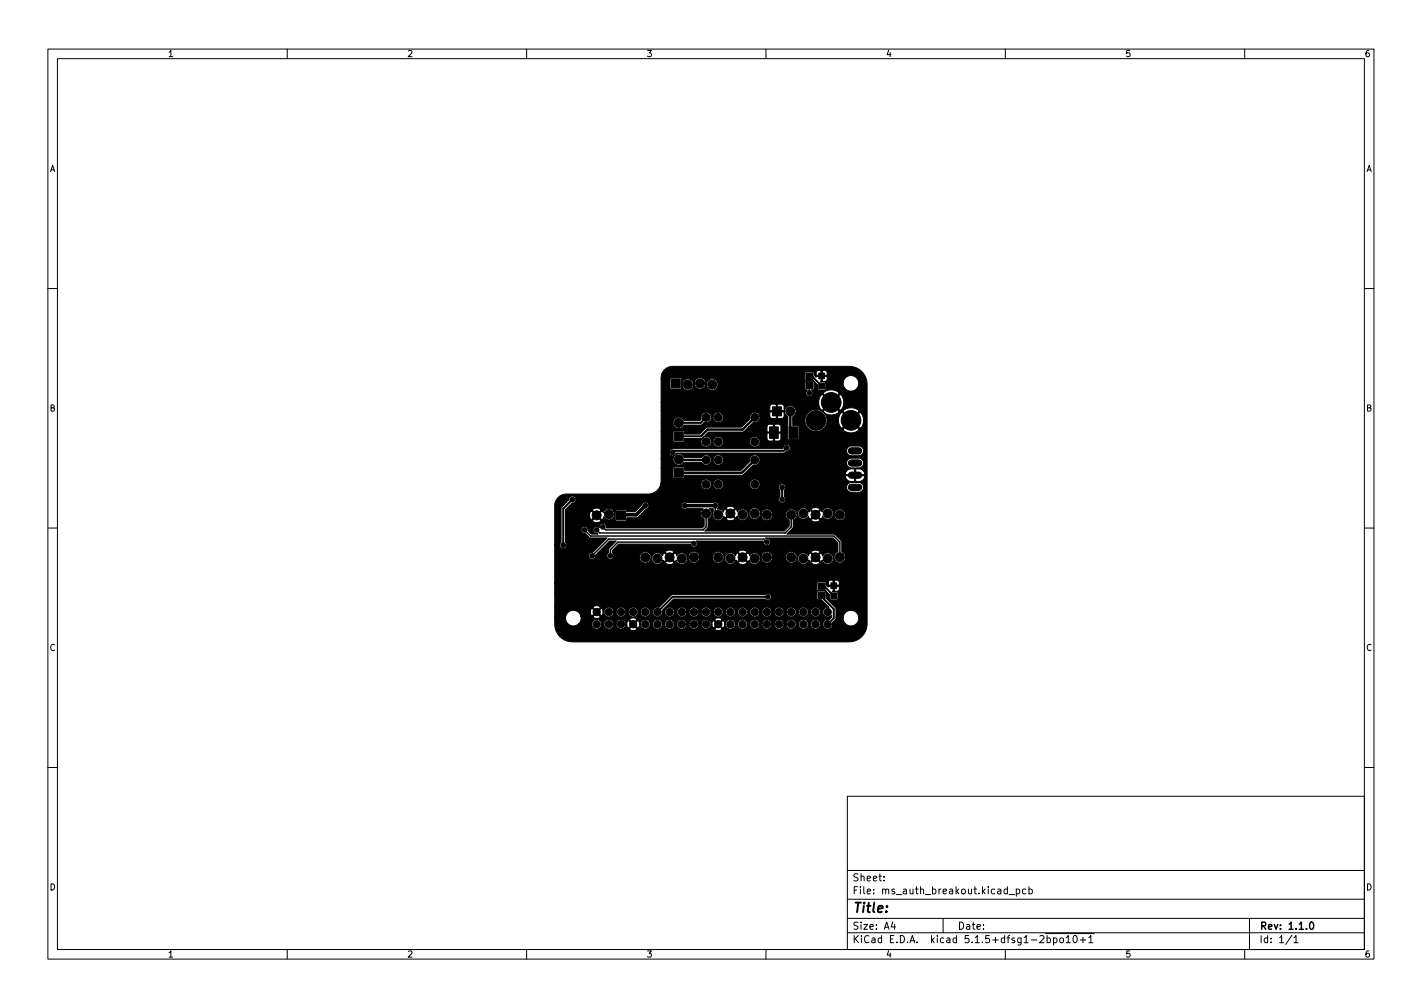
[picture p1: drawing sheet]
<svg xmlns="http://www.w3.org/2000/svg" width="297mm" height="210mm" viewBox="0 0 297 210" stroke-linecap="round" stroke-linejoin="round" font-family="sans-serif">
<defs><g id="words">
<text font-size="2.8" x="178" y="190.6">Title:</text>
<g font-size="2.1">
<text x="178" y="184">Sheet:</text>
<text x="178" y="186.7">File: ms_auth_breakout.kicad_pcb</text>
<text x="178" y="196.9">KiCad E.D.A. kicad 5.1.5+dfsg1-2bpo10+1</text>
<text x="178" y="194.1">Size: A4</text>
<text x="200" y="194.1">Date:</text>
<text x="263" y="194.1">Rev: 1.1.0</text>
<text x="263" y="196.9">Id: 1/1</text>
</g>
<g font-size="1.8">
<text x="35" y="11.9">1</text>
<text x="85" y="11.9">2</text>
<text x="135" y="11.9">3</text>
<text x="185" y="11.9">4</text>
<text x="235" y="11.9">5</text>
<text x="285" y="11.9">6</text>
<text x="10.3" y="35.9">A</text>
<text x="285.3" y="35.9">A</text>
<text x="10.3" y="85.9">B</text>
<text x="285.3" y="85.9">B</text>
<text x="10.3" y="135.9">C</text>
<text x="285.3" y="135.9">C</text>
<text x="10.3" y="185.9">D</text>
<text x="285.3" y="185.9">D</text>
<text x="35" y="199.9">1</text>
<text x="85" y="199.9">2</text>
<text x="135" y="199.9">3</text>
<text x="185" y="199.9">4</text>
<text x="235" y="199.9">5</text>
<text x="285" y="199.9">6</text>
</g>
</g></defs>
<g fill="none" stroke="#000" stroke-width=".21">
<path d="M10 10.2h277v190.1h-277zM12 12.2h273v186.1h-273zM60 10.2v2M110 10.2v2M160 10.2v2M210 10.2v2M260 10.2v2M10 60.2h2M285 60.2h2M10 110.2h2M285 110.2h2M10 160.2h2"/>
<path d="M177 166.3h108v32h-108zM285 160.2h2M60 198.3v2M110 198.3v2M160 198.3v2M177 194.8h108M177 191.8h108M177 187.8h108M177 181.8h108M184.6 183.8v.1M184.6 183v.1M186.5 192.5l-.4 1h1"/>
<path d="M186.9 193v1M197 191.8v3M210 198.3v2M210.8 186.8h1.1M212.3 185.7l.4-.1 .3 .3-.1 .7h-.6M212.3 185.6v1.5M214.3 185.7l-.4-.1-.3 .3 .1 .7h.6M214.9 185.7l.5-.1 .2 .3-.1 .7h-.6M214.9 185.1v1.5M218.4 194.9h10.2M218.7 195.9l.4-.1 .3 .3-.1 .7h-.6M218.7 195.3v1.5"/>
<path d="M220.1 195.9l.4-.1 .3 .3-.2 .7h-.5M220.1 195.8v1.5M221.5 195.9l.4-.1 .2 .3v.4l-.2 .3h-.4l-.1-.3zM222.7 195.8l.4-.5v1.5M222.7 196.8h.9M224.3 195.5l.2-.2a.8 .8 0 0 1 .5 .8 .8 .8 0 0 1-.5 .7l-.2-.1-.2-.4zM225.6 196.3h1.2M226.2 195.7v1.1M227.4 195.8l.5-.5v1.5M227.4 196.8h.9M260 198.3v2M261 191.8v6.5"/>
<path d="M269.9 195.3l-1.3 1.9M270.3 195.8l.4-.5v1.5M270.3 196.8h.8"/>
</g>
<path d="M122.1 110.6l1.3 1.3h50.8l1.2 1.3v3.2M145 113.5l-.4-.3h-15.5l-1.6 1.6v1.2M147.5 107.2v2.8l-.6 .6h-20.4l-.6-.6M149.4 105.6v1.2l.6 .7M160.2 113.2l-.6-.6h-32.4l-3.5 3.4M165.3 107.5v2.5l-1.3 1.3h-38.7l-.7-.7M273.8 192.6l.1-.1a.8 .8 0 0 1 .5 .8 .8 .8 0 0 1-.5 .7 1 1 0 0 1-.1-1.4z" fill="none" stroke="#000" stroke-width=".3"/>
<g fill="#000" stroke="#000" stroke-width=".21">
<path d="M168.3 79.8h1.5v1.3h-1.5zM168.3 77.9h1.5v1.3h-1.5zM171 77.9h1.2v1.2h-1.2zM138.8 77.2a2.42 2.42 0 0 1 1.7-.7h37.6a3.7 3.7 0 0 1 3 3.7l-.1 50.9a3.7 3.7 0 0 1-3.7 2.9l-58.5-.1a3.7 3.7 0 0 1-2.9-3.6v-1.4h2.2a1.63 1.63 0 0 0 .9 1.6 1.63 1.63 0 0 0 1.9-.3h2.7v.2a1.02 1.02 0 0 0 1.1 1 1.02 1.02 0 0 0 1-1.2h.5v.2a1.02 1.02 0 0 0 1.1 1 1.02 1.02 0 0 0 .9-1.2h.5v.2a1.02 1.02 0 0 0 1.4 .9h1.4l.3 .3h.8l.3-.1 .1-.2-.7-.8-.8 .8h-1.4l.4-.3 .2-.6h.2l.2 .6 .2 .1 .8-.8h.3l.8 .8 .2-.1 .2-.8h.2v.2a1.02 1.02 0 0 0 1.1 1 1.02 1.02 0 0 0 .9-1.2h.5v.2a1.02 1.02 0 0 0 1.1 1 1.02 1.02 0 0 0 1-1.2h.5v.2a1.02 1.02 0 0 0 1.1 1 1.02 1.02 0 0 0 .9-1.2h.5v.2a1.02 1.02 0 0 0 1.1 1 1.02 1.02 0 0 0 .9-1.2h.5v.2a1.02 1.02 0 0 0 1.2 1 1.02 1.02 0 0 0 .9-1.2h.5v.2a1.02 1.02 0 0 0 1.4 .9h1.4l.3 .3h.8l.3-.1 .1-.2-.8-.8-.7 .8h-1.4l.4-.3 .2-.6h.2l.2 .6 .2 .1 .8-.8h.3l.8 .8 .2-.1 .2-.8h.2v.2a1.02 1.02 0 0 0 1.1 1 1.02 1.02 0 0 0 .9-1.2h.5v.2a1.02 1.02 0 0 0 1.1 1 1.02 1.02 0 0 0 .9-1.2h.5v.2a1.02 1.02 0 0 0 1.2 1 1.02 1.02 0 0 0 .9-1.2h.5v.2a1.02 1.02 0 0 0 1.1 1 1.02 1.02 0 0 0 .9-1.2h.5v.2a1.02 1.02 0 0 0 1.1 1 1.02 1.02 0 0 0 1-1.2h.5v.2a1.02 1.02 0 0 0 1.1 1 1.02 1.02 0 0 0 .9-1.2h.5v.2a1.02 1.02 0 0 0 1.1 1 1.02 1.02 0 0 0 .9-1.2h.5v.2a1.02 1.02 0 0 0 1.6 .8 1.02 1.02 0 0 0 0-1.7 1.02 1.02 0 0 0-1.6 .7h-.5v-.2a1.02 1.02 0 0 0-1.1-.7 1.02 1.02 0 0 0-.9 .9h-.5v-.2a1.02 1.02 0 0 0-1.1-.7 1.02 1.02 0 0 0-.9 .9h-.5l-.1-.2a1.02 1.02 0 0 0-1.1-.7 1.02 1.02 0 0 0-.9 .9h-.5v-.2a1.02 1.02 0 0 0-1.1-.7 1.02 1.02 0 0 0-.9 .9h-.5l-.1-.2a1.02 1.02 0 0 0-1-.7 1.02 1.02 0 0 0-1 .9h-.5v-.2a1.02 1.02 0 0 0-1.1-.7 1.02 1.02 0 0 0-.9 .9h-.5v-.2a1.02 1.02 0 0 0-1.1-.7 1.02 1.02 0 0 0-.9 .9h-.2l-.2-.5-.2-.1-.8 .7h-.3l-.8-.7a.73 .73 0 0 0-.4 .8h-.2l-.1-.5-.5-.5h1.4l.7 .8 .8-.8-.1-.2-.7-.2-.6 .2-.1 .2h-1.4a1.02 1.02 0 0 0-1.4 .8h-.5l-.1-.2a1.02 1.02 0 0 0-1-.7 1.02 1.02 0 0 0-1 .9h-.5v-.2a1.02 1.02 0 0 0-1.1-.7 1.02 1.02 0 0 0-.9 .9h-.5v-.2a1.02 1.02 0 0 0-1.1-.7 1.02 1.02 0 0 0-.9 .9h-.5l-.1-.2a1.02 1.02 0 0 0-1.1-.7 1.02 1.02 0 0 0-.9 .9h-.5v-.2a1.02 1.02 0 0 0-1.1-.7 1.02 1.02 0 0 0-.9 .9h-.2l-.2-.5-.2-.1-.8 .7h-.3l-.8-.7a.73 .73 0 0 0-.4 .8h-.2l-.1-.5-.5-.5h1.4l.8 .8 .7-.8-.1-.2-.7-.2-.6 .2-.1 .2h-1.4a1.02 1.02 0 0 0-1.4 .8h-.5v-.2a1.02 1.02 0 0 0-1.1-.7 1.02 1.02 0 0 0-.9 .9h-.5l-.1-.2a1.02 1.02 0 0 0-1.1-.7 1.02 1.02 0 0 0-.9 .9h-2.7l.4-.7v-.8h2.6a.89 .89 0 0 0 1.5 0l-.8-.7-.7 .7h-2.6l-.4-.8h2.4l.2 .6h.2l.8-.7h.3l.8 .7h.2l.2-.8h.2v.2a1.02 1.02 0 0 0 1.1 .9 1.02 1.02 0 0 0 .9-1.1h.5v.2a1.02 1.02 0 0 0 1.1 .9 1.02 1.02 0 0 0 .9-1.1h.5v.2a1.02 1.02 0 0 0 1.2 .9 1.02 1.02 0 0 0 .9-1.1h.5v.2a1.02 1.02 0 0 0 1.1 .9 1.02 1.02 0 0 0 .9-1.1h.5v.2a1.02 1.02 0 0 0 1.1 .9 1.02 1.02 0 0 0 1-1.1h.5v.2a1.02 1.02 0 0 0 1.1 .9 1.02 1.02 0 0 0 .9-1.1h.5v.2a1.02 1.02 0 0 0 1.1 .9 1.02 1.02 0 0 0 .9-1.1h.5v.2a1.02 1.02 0 0 0 1.2 .9 1.02 1.02 0 0 0 .9-1.1h.5v.2a1.02 1.02 0 0 0 1.1 .9 1.02 1.02 0 0 0 .9-1.1h.5v.2a1.02 1.02 0 0 0 1.1 .9 1.02 1.02 0 0 0 1-1.1h.5v.2a1.02 1.02 0 0 0 1.1 .9 1.02 1.02 0 0 0 .9-1.1h.5v.2a1.02 1.02 0 0 0 1.1 .9 1.02 1.02 0 0 0 .9-1.1h.5v.2a1.02 1.02 0 0 0 1.2 .9 1.02 1.02 0 0 0 .9-1.1h.5v.2a1.02 1.02 0 0 0 1.1 .9 1.02 1.02 0 0 0 .9-1.1h.5v.2a1.02 1.02 0 0 0 1.1 .9 1.02 1.02 0 0 0 1-1.1h.5v.2a1.02 1.02 0 0 0 1.1 .9 1.02 1.02 0 0 0 .9-1.1h.5v.2a1.02 1.02 0 0 0 1.1 .9 1.02 1.02 0 0 0 .9-1.1h.5v.2a1.02 1.02 0 0 0 1.6 .8 1.02 1.02 0 0 0 0-1.8 1.02 1.02 0 0 0-1.6 .8h-.5v-.2a1.02 1.02 0 0 0-1.1-.7 1.02 1.02 0 0 0-.9 .9h-.5v-.2a1.02 1.02 0 0 0-1.1-.7 1.02 1.02 0 0 0-.9 .9h-.5l-.1-.2a1.02 1.02 0 0 0-1.1-.7 1.02 1.02 0 0 0-.9 .9h-.5v-.2a1.02 1.02 0 0 0-1.1-.7 1.02 1.02 0 0 0-.9 .9h-.5l-.1-.2a1.02 1.02 0 0 0-1-.7 1.02 1.02 0 0 0-1 .9h-.5v-.2a1.02 1.02 0 0 0-1.1-.7 1.02 1.02 0 0 0-.9 .9h-.5v-.2a1.02 1.02 0 0 0-1.1-.7 1.02 1.02 0 0 0-.9 .9h-.5l-.1-.2a1.02 1.02 0 0 0-1.1-.7 1.02 1.02 0 0 0-.9 .9h-.5v-.2a1.02 1.02 0 0 0-1.1-.7 1.02 1.02 0 0 0-.9 .9h-.5l-.1-.2a1.02 1.02 0 0 0-1-.7 1.02 1.02 0 0 0-1 .9h-.5v-.2a1.02 1.02 0 0 0-1.1-.7 1.02 1.02 0 0 0-.9 .9h-.5v-.2a1.02 1.02 0 0 0-1.1-.7 1.02 1.02 0 0 0-.9 .9h-.5l-.1-.2 2.4-2.4h19.1a.74 .74 0 0 0 1.1 .1 .74 .74 0 0 0 0-1.1 .74 .74 0 0 0-1.1 .1h-19.4l-2.7 2.6a1.02 1.02 0 0 0-1.4 .9h-.5v-.2a1.02 1.02 0 0 0-1.1-.7 1.02 1.02 0 0 0-.9 .9h-.5l-.1-.2a1.02 1.02 0 0 0-1-.7 1.02 1.02 0 0 0-1 .9h-.5v-.2a1.02 1.02 0 0 0-1.1-.7 1.02 1.02 0 0 0-.9 .9h-.5v-.2a1.02 1.02 0 0 0-1.1-.7 1.02 1.02 0 0 0-.9 .9h-.2l-.2-.6-.2-.1-.8 .8h-.3l-.8-.8a.73 .73 0 0 0-.4 .9l-2.5-.1a1.63 1.63 0 0 0-2.7 1.1h-2.2v-2h8l.7 .7 .8-.7-.1-.2-.7-.2-.6 .2-.1 .2h-8v-3.3h54.7l.1 1.5 .9 .1 1.6 1.6h-.2a1.02 1.02 0 0 0-1 1.4 1.02 1.02 0 0 0 1.7 .2v.5l-.5 .5a1.02 1.02 0 0 0-1.3 .8 1.02 1.02 0 0 0 1.1 1.1 1.02 1.02 0 0 0 .9-1.3l.6-.7 .1-.4h1.5v.3a1.63 1.63 0 0 0 2.5 1.3 1.63 1.63 0 0 0 0-2.8 1.63 1.63 0 0 0-2.5 1.2h-1.5v-1.9l-2-2v-1.4l-.2-.2h-1.6l-.2 .2h-54.7v-1.9h54.7l.1 1.5 1.7 .1 .9 .9 .1 1h1.4l.2-.2v-1.3l-.2-.2h-.9l.1-.2v-.9h.3v.9a.63 .63 0 0 0 .9 0 .63 .63 0 0 0 0-.9h-2.1l-.1 .2-.4-.4v-.5h.4l.1 .5h.9v-.9h.3v.9h.9l.1-.2a.66 .66 0 0 0-.2-.7 .66 .66 0 0 0-.8 0l-.4-.2a.66 .66 0 0 0-.9 .5l-.4 .1-.2-.2h-1.5l-.3 .2h-54.7v-7.9h1v.1a.73 .73 0 0 0 1.1 .6 .73 .73 0 0 0 .1-1.3v-2.6h3.3a.73 .73 0 0 0 .8 .8l1.1 .9h3.5l-3 3a.73 .73 0 0 0-.8 .7 .73 .73 0 0 0 .7 .8 .73 .73 0 0 0 .7-.9l2.9-2.9h1.4l-1.5 1.6-.2 .9a.73 .73 0 0 0 .1 1.2 .73 .73 0 0 0 1.1-.5h5.4v.3a1.2 1.2 0 0 0 1.2 1.1 1.2 1.2 0 0 0 1.2-1.1h.1v.2a1.2 1.2 0 0 0 .9 1.1 1.2 1.2 0 0 0 1.2-.4h.8l.1 .3 .6 .2 1-.2v-.3l-.8-.9-.9 .9h-.8l.3-.5 .3 .3 .9-.8h.4l.8 .8 .4-.3a1.2 1.2 0 0 0 1.5 .9 1.2 1.2 0 0 0 .8-1.6h.2v.3a1.2 1.2 0 0 0 1.3 1.1 1.2 1.2 0 0 0 1.1-1.4h2.6v.3a1.2 1.2 0 0 0 1.2 1.1 1.2 1.2 0 0 0 1.2-1.1h.2v.2a1.2 1.2 0 0 0 .8 1.1 1.2 1.2 0 0 0 1.3-.4h.7l.1 .3 .6 .2 1-.2 .1-.3-.9-.9-.9 .9h-.7l.2-.5 .4 .3 .8-.8h.4l.9 .8 .3-.3a1.2 1.2 0 0 0 1.5 .9 1.2 1.2 0 0 0 .8-1.6h.2v.3a1.2 1.2 0 0 0 1.3 1.1 1.2 1.2 0 0 0 1.1-1.4h2.7v.3a1.2 1.2 0 0 0 1.2 1.1 1.2 1.2 0 0 0 1.2-1.1h.1v.2a1.2 1.2 0 0 0 .8 1.1 1.2 1.2 0 0 0 1.3-.4h.8l.1 .3 .5 .2 1-.2 .1-.3-.8-.9-.9 .9h-.8l.3-.5 .3 .3 .9-.8h.3l.9 .8 .3-.3a1.2 1.2 0 0 0 1.8 .7 1.2 1.2 0 0 0 .2-1.9 1.2 1.2 0 0 0-1.9 .4l-.2-.5-.2-.1-.9 .9h-.3l-.9-.9-.2 .1-.2 .5a1.2 1.2 0 0 0-1.3-.7 1.2 1.2 0 0 0-1 1.1h-.1l-.2-.7-.4-.5h3.6l.9 .9 .8-.9-.1-.2-.8-.2-.7 .2-.1 .2h-3.6a1.2 1.2 0 0 0-1.8 .9h-2.7l-.1-.2a1.2 1.2 0 0 0-1.2-.8 1.2 1.2 0 0 0-1.1 1h-.2l-.1-.1a1.2 1.2 0 0 0-2.1 0l-.2-.5-.2-.1-.9 .9h-.4l-.8-.9-.3 .1-.2 .5a1.2 1.2 0 0 0-1.2-.7 1.2 1.2 0 0 0-1 1.1h-.2l-.1-.7-.5-.5h3.6l.9 .9 .9-.9-.1-.2-.8-.2-.8 .2-.1 .2h-3.6a1.2 1.2 0 0 0-1.8 .9h-2.6l-.1-.2a1.2 1.2 0 0 0-1.3-.8 1.2 1.2 0 0 0-1 1h-.2l-.1-.1a1.2 1.2 0 0 0-2.2 0l-.1-.5-.3-.1-.8 .9h-.4l-.9-.9-.2 .1-.2 .5a1.2 1.2 0 0 0-1.3-.7 1.2 1.2 0 0 0-1 1.1h-.1l-.1-.7-.5-.5h3.6l.9 .9 .8-.9v-.2l-.9-.2-.7 .2-.1 .2h-3.6a1.2 1.2 0 0 0-1.8 .9h-5.4v-.4l-.3-.4v-.5l1.4-1.3h14.9l.1 .1a.73 .73 0 0 0 1.1 .4 .73 .73 0 0 0 0-1.1h14.1a.73 .73 0 0 0 .7 .9 .73 .73 0 0 0 .7-.8 .73 .73 0 0 0-.8-.6l-.2-.2h14.1l1 1.1v1.8a1.2 1.2 0 0 0-.5 1.9 1.2 1.2 0 0 0 1.9 0 1.2 1.2 0 0 0-.6-1.9v-2.2l-1.5-1.5h-9.9l1.3-1.3v-1.6l3.8-.1 .1 .3 .8 .2 .7-.2 .1-.3-.8-.8-.9 .8h-3.6a1.19 1.19 0 0 0 .5-1.4h.2v.2a1.2 1.2 0 0 0 1 1.1 1.2 1.2 0 0 0 1.3-.6l.2 .5h.2l.9-.8h.3l.9 .8h.2l.2-.5a1.2 1.2 0 0 0 1.3 .6 1.2 1.2 0 0 0 1-1h.1v.2a1.2 1.2 0 0 0 1.9 .9 1.2 1.2 0 0 0 0-2 1.2 1.2 0 0 0-1.9 .9l-.1-.1a1.2 1.2 0 0 0-1-1.3 1.2 1.2 0 0 0-1.4 .9l-.3-.3-.9 .9h-.3l-.9-.9-.3 .3-.3-.5h.8l.9 .9 .8-.9-.1-.2-.8-.2-.7 .2-.1 .2h-.8a1.2 1.2 0 0 0-1.3-.3 1.2 1.2 0 0 0-.8 1h-.2l-.1-.2a1.2 1.2 0 0 0-1.9-.2 1.2 1.2 0 0 0 .5 1.9v1.2l-1.1 1.1h-16.6l.7-.8v-1.8a1.19 1.19 0 0 0 .8-1 1.19 1.19 0 0 0-.6-1.1h.9v.6a1.21 1.21 0 0 0 .3 1.6 1.21 1.21 0 0 0 1.6-.1h.8l.1 .2 .6 .2 1-.2v-.2l-.8-.9-.9 .9h-.8l.3-.5 .3 .3 .9-.9h.4l.8 .9 .4-.3a1.2 1.2 0 0 0 1.5 .8 1.2 1.2 0 0 0 .8-1.5h.2v.2a1.2 1.2 0 0 0 1.1 1.1 1.2 1.2 0 0 0 1.2-1h.2v.2a1.2 1.2 0 0 0 1.8 .9 1.2 1.2 0 0 0 0-2 1.2 1.2 0 0 0-1.8 .9l-.1-.1a1.2 1.2 0 0 0-1.1-1.3 1.2 1.2 0 0 0-1.3 1.1h-.2l-.1-.2a1.2 1.2 0 0 0-2.2 0l-.1-.5-.3-.1-.8 .9h-.4l-.9-.9-.2 .1-.2 .5a1.18 1.18 0 0 0-1.3-.6v-.1h1.9l.9 .8 .8-.8v-.3l-.9-.2-.7 .2-.1 .3h-1.9a.73 .73 0 0 0 .2-1 .73 .73 0 0 0-1-.3h-5.6a.73 .73 0 0 0-1.1 .7 .73 .73 0 0 0 1.1 .6h3.5l-.2 .1a1.2 1.2 0 0 0 .4 2v1.5l-.4 .4h-20.1a.73 .73 0 0 0-.7-.9 .73 .73 0 0 0-.7 .9 .73 .73 0 0 0-1.3 .2 .73 .73 0 0 0 .9 1l.1 .1h-1.4l-.7-.8a.74 .74 0 0 0-.6-.8 .74 .74 0 0 0-.8 .7h-3.3v-1.9h5.7l.1 .2 .8 .2 .7-.2 .1-.2-.9-.9-.8 .9h-5.7v-1h5a.73 .73 0 0 0 .5 .8l.9-.9h.3l.9 .9 .2-.1 .2-.5a1.2 1.2 0 0 0 1.7 .5 1.2 1.2 0 0 0 .4-1.7h.3l.1 2 2.1 .1 .2-.2v-.5l2.3-.1 1.8-1.7a.73 .73 0 0 0 .3-1.3 .73 .73 0 0 0-1.2 .4l-1.5 1.4h-1.7v-.3l-.2-.1h-1.9l-.3 .3-.4-.1a1.2 1.2 0 0 0-2.1 .4l-.3-.3-.9 .9h-.3l-.9-.9a.87 .87 0 0 0-.5 1h-5v-1.1h5.7l.8 .8 .9-.8-.1-.3-.8-.2-.7 .2-.1 .3h-5.7v-.2l1.4-1.4a.73 .73 0 0 0 .8-.7 .73 .73 0 0 0-.8-.7 .73 .73 0 0 0-.7 .8l-1.6 1.7v7.1l-.3 .6h-1v-8.2a2.42 2.42 0 0 1 2.4-2.4h17.2l1.4-.5 .8-.7 .3-1h8.4v.2a1.08 1.08 0 0 0 1.2 1 1.08 1.08 0 0 0 1-1.2h.4v.2a1.08 1.08 0 0 0 1.1 1 1.08 1.08 0 0 0 1-1.2h5.5v.2a1.08 1.08 0 0 0 .8 1 1.08 1.08 0 0 0 1.2-.5h4l.3 .6v1.4a.73 .73 0 0 0-.1 1.1 .73 .73 0 0 0 1.1 0 .73 .73 0 0 0-.1-1.1v-1.4l.3-.5h12.7a1.01 1.01 0 0 0 1 1h1.8a1.02 1.02 0 0 0 .8-1.1 1.02 1.02 0 0 0-1-1l-1.9 .1-.5 .4-.2 .6h-12.7a.73 .73 0 0 0-.7-.8 .73 .73 0 0 0-.8 .7l-4-.1a1.08 1.08 0 0 0-.6-1.5 1.08 1.08 0 0 0-1.4 .9h-5.5v-.2a1.08 1.08 0 0 0-1.2-.8 1.08 1.08 0 0 0-.9 1h-.4l-.1-.2a1.08 1.08 0 0 0-1.1-.8 1.08 1.08 0 0 0-1 1h-8.4l.1-3.2h2.5v1.9l.2 .2h2l.2-.3h33.6l.4 .6a1.77 1.77 0 0 0 1.5 .3v-1.2h.2v1.2h.8a1.03 1.03 0 0 0 1-1.2h-3.8l-.1 .3h-33.6v-.4h12l.5-.3h21.1l.1 .2h1.8v-1.2h.2v1.2h1.8a1.03 1.03 0 0 0-1-1.2h-1a1.53 1.53 0 0 0-1.9 .9l-21.1 .1 1.8-1.8h.7l.5-.4h18.3a1.01 1.01 0 0 0 1 1h1.8a1.02 1.02 0 0 0 .8-1.1 1.02 1.02 0 0 0-1-.9h-1.9l-.5 .4-.2 .6h-18.3a1.08 1.08 0 0 0-.7-1.7 1.08 1.08 0 0 0-1.2 1.4l-1.8 1.8h-11.8v-.5l-.3-.2h-1.9l-.2 .3h-2.5v-2h2.5v.2a1.2 1.2 0 0 0 .9 1.1 1.2 1.2 0 0 0 1.3-.5h3.7a1.08 1.08 0 0 0 1.3 .5 1.08 1.08 0 0 0 .8-1.2h.4v.3a1.08 1.08 0 0 0 1.6 .8 1.08 1.08 0 0 0 0-1.9 1.08 1.08 0 0 0-1.6 .8h-.4l-.1-.2a1.08 1.08 0 0 0-.9-.7 1.08 1.08 0 0 0-1.1 .6l-3.6-.1-.1-.1a1.2 1.2 0 0 0-1.3-.7 1.2 1.2 0 0 0-.9 1.1h-2.5v-1.4h1.7v.1a.73 .73 0 0 0 .7 .7 .73 .73 0 0 0 .7-.6h22.5l1-.5h12.1l.2 .6 .5 .4 1.9 .1a1.02 1.02 0 0 0 1-1.1 1.02 1.02 0 0 0-1-1l-1.9 .1-.5 .4-.2 .5h-12.1a.73 .73 0 0 0 0-1.3 .73 .73 0 0 0-1.1 .8l-23 .1a.74 .74 0 0 0-.8 .7h-1.7v-4.2h2.5v1.8l.2 .3h2l.2-.2v-.6l3.4 .1 .4-.2-.1 .1a1.08 1.08 0 0 0 .5 1.8 1.08 1.08 0 0 0 1.4-1.2h.4v.2a1.08 1.08 0 0 0 1.1 1 1.08 1.08 0 0 0 1-1.2h5.5v.2a1.08 1.08 0 0 0 1.5 .9 1.08 1.08 0 0 0 .4-1.7h1.7l.4 .5 .8 .1 .1-.2v-1.4h.3v1.4l.1 .2h.7a.56 .56 0 0 0 .5-.6v-.9l-.1-.1h-2.7l-.1 .1v.9h-1.7a1.08 1.08 0 0 0-1.2-.3 1.08 1.08 0 0 0-.7 .9h-5.5v-.2a1.08 1.08 0 0 0-1.2-.7 1.08 1.08 0 0 0-.9 .9h-.4l-.1-.2a1.08 1.08 0 0 0-1.6-.5l1.1-1.2h7.2l1.2-1.1h3.8v1l.1 .1h1.2v-1.5h.3v1.5h1.2l.1-.1v-1.1l-.2-.3-1-.1-.4 .1-.1-.1h-.6a.56 .56 0 0 0-.6 .5h-3.8l.9-.9a1.08 1.08 0 0 0 1.4-1.4h2.1l.3 .5 .9 .1 .2-.2v-1.2h.2v1.2l.2 .2h.6a.56 .56 0 0 0 .6-.6v-.6l-.1-.2h-2.8l-.1 .2v.6h-2.1a1.08 1.08 0 0 0-1.4-.7 1.08 1.08 0 0 0-.7 1.4l-1.7 1.7h-7.2l-1.5 1.4h-3.2v-.5l-.3-.2h-1.9l-.2 .3h-2.5v-2h2.5a1.2 1.2 0 0 0 .9 1.3 1.2 1.2 0 0 0 1.4-.7l3.5-.1 .8-.5a1.08 1.08 0 0 0 1.4-1.2h.4v.3a1.08 1.08 0 0 0 1.6 .8 1.08 1.08 0 0 0 0-1.9 1.08 1.08 0 0 0-1.6 .8h-.4l-.1-.2a1.08 1.08 0 0 0-1.3-.7 1.08 1.08 0 0 0-.7 1.4l-.3 .3h-3.3a1.2 1.2 0 0 0-1.3-.7 1.2 1.2 0 0 0-1 1.1h-2.5v-2.4h25.8l.1 .6 .6 .6v4.6l.2 .2h1.8l.3-.3v-2.4l-.2-.2h-1.1v-1.3h2.5v.4a2.32 2.32 0 0 0 3.8 1.6h4.2l.2 .4a2.35 2.35 0 0 0 3.1-.4l-1.6-1.7-1.7 1.7h-4.2a2.27 2.27 0 0 0 .9-1.8h2.3l.3 1 .2 .4 .3 .2 1.7-1.6h.3l1.7 1.6a2.17 2.17 0 0 0 0-3.3l-1.7 1.7h-.3l-1.7-1.7-.3 .2-.3 .5-.2 1h-2.3l-.3-1.1-.8-.8h.3l.2 .3a2.36 2.36 0 0 0 3.1-.3h.8l1.7 1.7 1.6-1.7-.2-.3a2.35 2.35 0 0 0-3.1 .3h-.8l-1.7-1.7-1.6 1.7-.5-.2a2.32 2.32 0 0 0-3.4 1.9h-2.5v-.6a1.2 1.2 0 0 0 .2-2.1 1.2 1.2 0 0 0-1.9 .9h-25.8v-.9h22.7v.7l.1 .2h1.3v-1.3h.2v1.3h1.3l.1-.2v-.7a.56 .56 0 0 0-.6-.5h-.6l-.2 .1-1.2-.1-.2 .1-.2 .4h-22.7v-.8h32.9a1.82 1.82 0 0 0 .8 1.6l1.6-1.7h.4l1.7 1.7 .3-.2a2.35 2.35 0 0 0-.3-3.1l-1.7 1.6h-.4l-1.6-1.6-.4 .2-.2 .4-.2 1.1h-32.9v-5h1.9v1.9l.2 .2h2l.1-.2v-.8h.2a1.2 1.2 0 0 0 1.3 1.3 1.2 1.2 0 0 0 1-1.6h.2v.3a1.2 1.2 0 0 0 1.2 1 1.2 1.2 0 0 0 1.2-1h.2v.2a1.2 1.2 0 0 0 1.5 1.1 1.2 1.2 0 0 0 .8-1.7h18.2v1.4l.5 .3a.73 .73 0 0 0 .1 1.2 .73 .73 0 0 0 1.1-.5h2.2l1.6 1.6 1.7-1.6-.2-.4a2.35 2.35 0 0 0-3.1 .4h-2.2l-.3-.8h.4l.2-.2v-1.4l-.2-.2h-1.6l-.2 .2-18.3-.1a1.2 1.2 0 0 0-1.3-.6 1.2 1.2 0 0 0-.9 1.1h-.2a1.2 1.2 0 0 0-1.1-1.4 1.2 1.2 0 0 0-1.3 1.1h-.2l-.1-.2a1.2 1.2 0 0 0-1.2-.6 1.2 1.2 0 0 0-1 1.1h-.2v-1.1l-.2-.2-1.9-.1-.2 .3h-1.9l.2-1.1 29.8-.1 .1 1.5 1.7 .1 .9 .9v.8l.2 .2h1.4l.1-1.5h3.6a1.63 1.63 0 0 0 2.2 1.7 1.63 1.63 0 0 0 .6-2.7 1.63 1.63 0 0 0-2.7 .7l-.1 .3h-3.6l-.2-.2h-.9l.1-1.1h.3v.9l.1 .1a.66 .66 0 0 0 .8-.2 .66 .66 0 0 0-.1-.8h-2l-.1 .2-.4-.4v-.5h.4l.1 .5h.9v-.9h.3v.9h.8l.2-.2a.66 .66 0 0 0-.2-.8 .66 .66 0 0 0-.8 .1l-.4-.2a.66 .66 0 0 0-.9 .5l-.4 .1-.2-.2h-1.6l-.2 .2h-29.8zM140.2 79.1h1.9v1.9h-1.9zM140.8 97.8h1.9v1.9h-1.9zM140.8 90.2h1.9v1.8h-1.9zM160.8 89.1h1.8v2.4h-1.8zM161.4 84.9h1.8v1.9h-1.8zM164.8 89.1h1.8v2.4h-1.8zM171 80h1.2v1.2h-1.2zM128.8 106.7h1.9v1.8h-1.9z"/>
<path d="M170.9 123.6h1.5v1.3h-1.5zM170.9 121.7h1.5v1.3h-1.5zM173.6 123.8h1.2v1.2h-1.2zM173.6 121.7h1.2v1.2h-1.2z"/>
<circle cx="140.5" cy="94.5" r=".48"/>
<circle cx="141.8" cy="95.9" r=".94"/>
<circle cx="141.8" cy="88.3" r=".94"/>
<circle cx="143.7" cy="80.3" r=".94"/>
<circle cx="146.2" cy="80" r=".94"/>
<circle cx="147.5" cy="87.2" r=".83"/>
<circle cx="147.5" cy="96" r=".83"/>
<circle cx="147.5" cy="92.2" r=".83"/>
<circle cx="148.8" cy="80.3" r=".94"/>
<circle cx="150" cy="96" r=".83"/>
<circle cx="150" cy="87.2" r=".83"/>
<circle cx="150" cy="92.2" r=".83"/>
<circle cx="152.6" cy="84.6" r=".48"/>
<circle cx="157.7" cy="96" r=".83"/>
<circle cx="157.7" cy="87.2" r=".83"/>
<circle cx="157.7" cy="92.2" r=".83"/>
<circle cx="160.2" cy="96" r=".48"/>
<circle cx="164.3" cy="93.5" r=".48"/>
<circle cx="165.1" cy="85.9" r=".94"/>
<circle cx="169.1" cy="82.1" r=".48"/>
<circle cx="170.4" cy="87.8" r="2.06"/>
<circle cx="173.6" cy="84" r="2.06"/>
<circle cx="177.8" cy="87.8" r="2.06"/>
<circle cx="117.7" cy="113.8" r=".48"/>
<circle cx="119.6" cy="104.3" r=".48"/>
<circle cx="122.1" cy="110.6" r=".48"/>
<circle cx="123.7" cy="116" r=".48"/>
<circle cx="124.6" cy="107.6" r=".94"/>
<circle cx="124.6" cy="110.6" r=".48"/>
<circle cx="125.9" cy="110" r=".48"/>
<circle cx="127.2" cy="107.3" r=".94"/>
<circle cx="127.5" cy="116" r=".48"/>
<circle cx="134.8" cy="116.4" r=".94"/>
<circle cx="134.8" cy="105.6" r=".48"/>
<circle cx="135.4" cy="119.5" r=".48"/>
<circle cx="137.3" cy="116.6" r=".94"/>
<circle cx="139.9" cy="116.4" r=".94"/>
<circle cx="141.8" cy="119.5" r=".48"/>
<circle cx="142.4" cy="116.6" r=".94"/>
<circle cx="143.1" cy="105.6" r=".48"/>
<circle cx="145" cy="116.4" r=".94"/>
<circle cx="145" cy="113.5" r=".48"/>
<circle cx="147.5" cy="101.1" r=".83"/>
<circle cx="147.5" cy="107.2" r=".94"/>
<circle cx="149.4" cy="105.6" r=".48"/>
<circle cx="150" cy="101.1" r=".83"/>
<circle cx="150" cy="116.4" r=".94"/>
<circle cx="150" cy="107.5" r=".94"/>
<circle cx="152.6" cy="116.6" r=".94"/>
<circle cx="152.6" cy="107.2" r=".94"/>
<circle cx="155.1" cy="116.4" r=".94"/>
<circle cx="155.1" cy="107.5" r=".94"/>
<circle cx="157.7" cy="101.1" r=".83"/>
<circle cx="157.7" cy="107.2" r=".94"/>
<circle cx="157.7" cy="116.6" r=".94"/>
<circle cx="160.2" cy="107.5" r=".94"/>
<circle cx="160.2" cy="116.4" r=".94"/>
<circle cx="160.2" cy="113.2" r=".48"/>
<circle cx="163.4" cy="101.8" r=".48"/>
<circle cx="163.4" cy="104.3" r=".48"/>
<circle cx="165.3" cy="116.4" r=".94"/>
<circle cx="165.3" cy="107.5" r=".94"/>
<circle cx="167.8" cy="116.6" r=".94"/>
<circle cx="167.8" cy="107.2" r=".94"/>
<circle cx="170.4" cy="107.5" r=".94"/>
<circle cx="170.4" cy="116.4" r=".94"/>
<circle cx="172.9" cy="116.6" r=".94"/>
<circle cx="172.9" cy="107.2" r=".94"/>
<circle cx="175.4" cy="107.5" r=".94"/>
<circle cx="175.4" cy="116.4" r=".94"/>
<circle cx="124.6" cy="127.8" r=".76"/>
<circle cx="124.6" cy="130.3" r=".76"/>
<circle cx="127.2" cy="127.8" r=".76"/>
<circle cx="127.2" cy="130.3" r=".76"/>
<circle cx="129.7" cy="130.3" r=".76"/>
<circle cx="129.7" cy="127.8" r=".76"/>
<circle cx="132.3" cy="130.3" r=".76"/>
<circle cx="132.3" cy="127.8" r=".76"/>
<circle cx="134.8" cy="127.8" r=".76"/>
<circle cx="134.8" cy="130.3" r=".76"/>
<circle cx="137.3" cy="127.8" r=".76"/>
<circle cx="137.3" cy="130.3" r=".76"/>
<circle cx="139.9" cy="130.3" r=".76"/>
<circle cx="139.9" cy="127.8" r=".76"/>
<circle cx="142.4" cy="130.3" r=".76"/>
<circle cx="142.4" cy="127.8" r=".76"/>
<circle cx="145" cy="127.8" r=".76"/>
<circle cx="145" cy="130.3" r=".76"/>
<circle cx="147.5" cy="127.8" r=".76"/>
<circle cx="147.5" cy="130.3" r=".76"/>
<circle cx="150" cy="127.8" r=".76"/>
<circle cx="150" cy="130.3" r=".76"/>
<circle cx="152.6" cy="127.8" r=".76"/>
<circle cx="152.6" cy="130.3" r=".76"/>
<circle cx="155.1" cy="130.3" r=".76"/>
<circle cx="155.1" cy="127.8" r=".76"/>
<circle cx="157.7" cy="130.3" r=".76"/>
<circle cx="157.7" cy="127.8" r=".76"/>
<circle cx="160.2" cy="130.3" r=".76"/>
<circle cx="160.2" cy="127.8" r=".76"/>
<circle cx="160.4" cy="124.6" r=".48"/>
<circle cx="162.7" cy="130.3" r=".76"/>
<circle cx="162.7" cy="127.8" r=".76"/>
<circle cx="165.3" cy="130.3" r=".76"/>
<circle cx="165.3" cy="127.8" r=".76"/>
<circle cx="167.8" cy="130.3" r=".76"/>
<circle cx="167.8" cy="127.8" r=".76"/>
<circle cx="170.4" cy="130.3" r=".76"/>
<circle cx="170.4" cy="127.8" r=".76"/>
<circle cx="172.9" cy="127.8" r=".76"/>
<circle cx="172.9" cy="130.3" r=".76"/>
</g>
<path d="M177.9 94.1h1.5M177.9 96.7h1.5M177.9 99.2h1.5M177.9 101.8h1.5" fill="none" stroke="#000" stroke-width="1.5"/>
<g fill="none" stroke="#000" stroke-width=".41">
<path d="M169.1 78.6l.6 .1 1.9 1.9M143.7 96h3.8M146.5 91l-.1 .1h-4.6M147.5 87.2l-1.1 1.1h-4.6M164.3 93.5l-.6 .6h-22.9l-.3 .4M169.1 80.5v1.6M119.6 104.3l-1.9 1.9v7.6M129.8 107.5l-.1 .1M135.4 119.5h6.4M163.4 101.8v2.5M124.6 127.8l1.3 1.3h5.1l2.5 2.5h15.3l1.2-1.3-1.2-1.2M160.4 124.6h-19.9l-3.2 3.2"/>
<path d="M171.6 124.3v.3l2.6 2.6v1.9l-1.3 1.2M171.6 122.4l.7 .1 1.9 1.9"/>
</g>
<path d="M141.8 91v.1M141.8 95.9l.1 .1h1.8M147.2 87.2h.3M147.2 96h.3M152.6 84.6v.6M157.7 87.2l-2.6 2.5h-7.3l-1.3 1.3M157.7 96l-2.7 2.7h-13.2M160.2 96v.7M165.1 85.9v3.8l.6 .6M122.7 104.3h2.6" fill="none" stroke="#000" stroke-width=".51"/>
<path d="M134.8 105.6l-1.9 1.9h-3.1M143.1 105.6h6.3" fill="none" stroke="#000" stroke-width=".76"/>
<use href="#words"/>
</svg>
